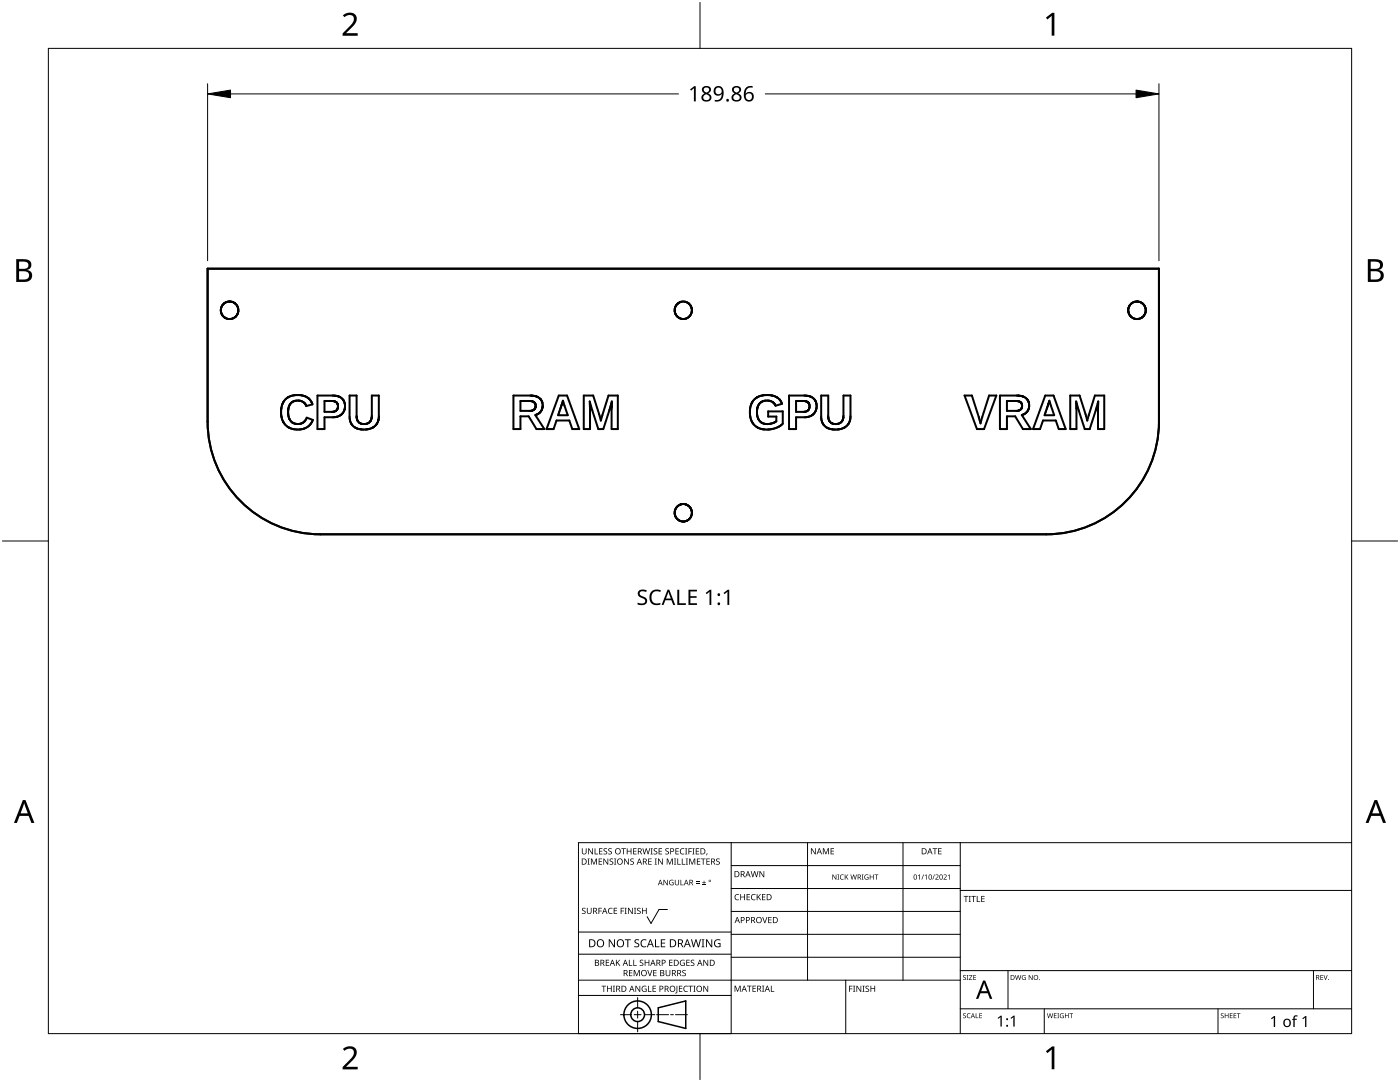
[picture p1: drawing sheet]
<svg xmlns="http://www.w3.org/2000/svg" width="279mm" height="216mm" viewBox="0 0 279 216" stroke-linecap="round" stroke-linejoin="round" font-family="sans-serif">
<g fill="none" stroke="#000" stroke-width=".4">
<path d="M41.4 53.6h189.9v30.5a22.5 22.5 0 0 1-22.5 22.5h-144.9a22.5 22.5 0 0 1-22.5-22.5zM44.1 61.4l.1 1.1M44.1 61.4h.1M44.2 62.5v.1M44.2 62.6l.7 .8M44.9 63.4h.1M44.9 63.4l1.1 .3M45.2 60.3l-.7 .4-.4 .7M45.2 60.3h.1M45.3 60.2l-.1 .1M45.8 60.2h-.5M45.8 60.2l.6 .1"/>
<path d="M45.8 60.2h.1M46 63.6v.1M46 63.6h.1M46.1 63.6h-.1M46.4 60.3h.1M46.4 60.3l.9 .7M46.5 63.5l-.4 .1M46.6 63.5h-.1M47.3 61h.1M47.3 61l.1 .1M47.4 61.1l.1 .3M47.5 61.4v.1"/>
<path d="M47.5 61.5l.1 .5M47.6 62l-.4 .9-.6 .6M47.6 62h.1M61.5 79.5l-.6-.4-.9-.2-1-.1-.9 .2-.7 .3-.6 .5-.6 1.3-.1 1.3 .2 1.1 .3 .9 .7 .7 1.4 .5h1.7l1.3-.6 .7-1.2-1.2-.5-.3 .6-.5 .5M61.5 79.5h.1M61.6 79.5l.8 1.2-1.3 .3-.1-.2M63.4 78.9l4 .2 .9 .5 .5 .9-.1 1.4-.7 .9-1.1 .4-2.1 .1v2.3h-1.4zM67.7 79.2h.1M111.5 78.9h1.7l2.4 6.7h-1.4l-.6-1.7h-2.5l-.6 1.7h-1.4zM112.3 80l1 2.9h-1.9zM116.5 78.9h1.9l1.5 5 1.5-5h1.9v6.7h-1.2v-5.5l-1.7 5.5h-1l-1.7-5.5v5.5h-1.2zM134.6 62h.1"/>
<path d="M134.7 62l.1 .6M134.7 61.5l-.1 .5M134.7 61.4v.1M134.8 62.6v.1M134.8 62.7l.8 .8M135.6 63.5h.1M135.6 63.5l.6 .2M135.7 60.3l-.6 .4-.4 .7M135.8 60.3h-.1M135.8 60.3h.1M136.2 63.7h.1M136.8 60.2h.1"/>
<path d="M136.8 60.2l-1 .1M136.8 60.2l.1 .1M136.9 60.3h.1M136.9 60.3l.5 .2M137.1 63.5l-.8 .2M137.2 63.4l-.1 .1M137.4 60.5h.1M137.4 60.5v.1M137.4 60.6h.1M137.5 60.6h.1M137.5 60.6l.3 .3M137.8 60.9v.1"/>
<path d="M137.8 61l.1 .1M137.9 61.1l.2 .8-.2 .7M137.9 62.7l-.7 .7M137.9 62.6v.1M155 79.3l-1.1-.4h-1.4l-1.1 .2-.9 .6-.5 .9-.3 1.1v1.4l.4 1.1M155 79.3h.1M155 79.3l.7 .5 .4 .8-1.3 .4-.4-.6M161.8 79.2h.1M161.8 79.2l-1.1-.3h-3.2v6.7h1.4v-2.3l2.4-.1M161.9 79.2l.8 .7M162.7 79.9h.1M162.7 79.9l.2 .8v.8l-.3 .8-.5 .5"/>
<path d="M192.5 78.9h1.5l1.7 5.6 1.7-5.6h1.4l-2.4 6.7h-1.4zM208.6 78.9h1.7l2.4 6.7h-1.4l-.6-1.7h-2.5l-.6 1.7h-1.4zM209.4 80l1 2.9h-1.9zM213.6 78.9h1.9l1.5 5 1.5-5h1.9v6.7h-1.3l.1-5.5-1.7 5.5h-1l-1.7-5.5v5.5h-1.2zM225.2 62h.1M225.2 62l.1 .7M225.2 61.5v.5M225.2 61.4v.1M225.3 62.7h.1M225.4 61.1l-.2 .3M225.4 62.7l.2 .4M225.4 61v.1"/>
<path d="M225.6 63.1h.1M225.7 63.1l1 .5M225.8 60.6l-.4 .4M225.8 60.5v.1M226.3 60.3l-.5 .2M226.4 60.2l-.1 .1M226.4 60.2h.1M226.5 60.2h-.1M226.7 63.6h.1M227 60.2h-.5M227 60.2h.1M227 60.2l.5 .1"/>
<path d="M227.5 60.3h.1M227.6 60.3l.3 .2M227.8 63.4l-1.1 .2M227.8 63.4h.1M227.9 63.4h-.1M227.9 60.5h.1M228 60.5l.3 .4M228.3 63l-.4 .4M228.3 63h.1M228.3 60.9h.1M228.4 60.9l.2 .8v.8M228.5 62.5l-.2 .5"/>
<path d="M228.6 62.5h-.1M57.6 81.3l-.1 1.2 .2 1M57.7 83.5h.1M57.7 83.5l.7 .8M57.8 80.9l-.2 .4M57.9 80.6l-.1 .3M57.9 80.6h.1M57.9 80.6l.7-.5 1-.2 .8 .3 .6 .6M58.4 84.3v.1M58.4 84.4h.1M58.5 84.4h.1M60.4 84.4l-.9 .2-1-.2"/>
<path d="M60.4 84.4h.1M61 80.8h.1M66.5 82.2h.1M66.7 80.1l-1.9-.1v2.2h1.7M66.7 80.1h.1M66.7 80.1l.3 .1M66.9 82l-.4 .2M67 82h-.1M67 80.2h.1M67.1 80.2l.1 .1M67.2 80.3h.1M67.2 80.3v.1"/>
<path d="M67.2 80.4h.1M67.3 80.4h.1M67.3 80.4v.2M67.3 81.7l-.3 .3M67.3 81.7h.1M67.3 80.6h.1M67.4 80.6v.1M67.4 80.7h.1M67.4 80.7l-.1 1M71 85.4h.1M71.3 83.9l-.1-.8v-4.2h-1.4v4.9l.4 .9 .8 .7M71.3 83.9h.1"/>
<path d="M71.4 83.9l.4 .5M71.8 84.4h.1M71.8 84.4l.1 .1M71.9 84.5h.1M73.5 84.4l-.8 .2-.8-.1M73.5 84.4h.1M74 83.9l-.5 .5M74 83.9l.2-.8v-4.2h1.4v4.4l-.4 1.3-.8 .7-.9 .3-1.4 .1-1-.3M74 83.9h.1M106.2 81.9h.1M106.5 81.8l-.3 .1M106.5 81.8h.1"/>
<path d="M106.6 81.7l-.1 .1M106.6 81.7h.1M106.7 80.3l-.8-.3h-2v2l2.3-.1M106.7 80.3h.1M106.7 80.3v.1M106.7 80.4h.1M106.7 80.4l.1 .2M106.8 80.6h.1M106.8 80.6l.1 .7M106.9 81.3l-.3 .4M106.9 81.3h.1M107.7 82.3h.1"/>
<path d="M108.2 80.2v.1M108.2 80.2l-.5-.7-.9-.5-4.3-.1v6.7h1.4v-2.5h1.6l1.6 2.5h1.5l-1.8-2.8 .9-.5M108.2 80.3l.1 .9M108.3 81.2l-.6 1.1M108.3 81.2h.1M112.2 80.6h.1M122.1 81.2h.1M150.1 84.2v.1M150.1 84.3l.9 .9 1.1 .4M151.9 80.2l-.6 .9-.2 1.3 .2 1.2 .7 .7M151.9 80.2l.6-.2 .7-.1 .7 .2 .5 .3M151.9 80.2h.1"/>
<path d="M152 84.3v.1M152 84.4h.1M152.1 84.4h.1M152.1 84.4l.6 .2h.8l.9-.2 .5-.4v-.9h-1.6v-1h2.9v2.4l-.1 .2-.8 .5-1 .4-1 .1-1.1-.1M152.1 85.6h.1M154.4 80.4h.1M160.6 82.2h.1M160.8 80.1h.1M160.8 80.1l-1.9-.1v2.2h1.7M160.9 80.1l.3 .1M161 82l-.4 .2M161.1 82h-.1"/>
<path d="M161.2 80.2h.1M161.2 80.2v.1M161.2 80.3h.1M161.3 80.3h.1M161.3 80.3v.1M161.3 83.2h.1M161.4 80.4h.1M161.4 80.4l.1 .2M161.4 81.7l-.3 .3M161.4 81.7h.1M161.5 80.6h.1M161.5 80.6v.1"/>
<path d="M161.5 80.7h.1M161.5 80.7l-.1 1M162.1 82.8l-.8 .4M162.1 82.8h.1M165.2 85.4h.1M165.8 84.4h.1M165.8 84.4l-.3-.5-.2-.6v-4.4h-1.4v4.9l.5 .9 .8 .7M165.9 84.4h.1M166 84.4l1.2 .2M167.2 84.6h.1M167.6 84.4l-.4 .2M167.6 84.4h.1"/>
<path d="M168.1 84l-.5 .4M168.1 84l.2-.9v-4.2h1.4v4.8l-.4 .9-.7 .7M168.1 84h.1M168.5 85.3l-.7 .3-.9 .1-1.7-.3M168.6 85.3h-.1M203.3 81.9h.1M203.6 80.2l-.7-.2h-1.9v2l2.3-.1M203.6 80.2h.1M203.6 80.2l.1 .1M203.7 81.7l-.4 .2M203.7 81.7h.1M203.7 80.3h.1"/>
<path d="M203.8 81.6l-.1 .1M203.8 80.3v.1M203.8 80.4h.1M203.8 81.6h.1M203.8 80.4l.1 .2M203.9 80.6h.1M203.9 80.6v.7M203.9 81.3l-.1 .3M203.9 81.3h.1M204.8 82.3h.1M205.3 80.2v.1M205.3 80.2l-.5-.7-.9-.5-4.3-.1v6.7h1.4v-2.5h1.6l1.6 2.5h1.5l-1.8-2.8 .9-.5"/>
<path d="M205.3 80.3l.1 .9M205.4 81.2l-.6 1.1M205.4 81.2h.1M209.2 80.6h.1M219.1 81.2h.1M134.7 101.9l.1 1.2M134.7 101.9h.1M134.8 103.1h.1M134.8 103.1l.8 .8M134.8 101.5l-.1 .4M134.9 101.5h-.1M135.2 101l-.3 .5"/>
<path d="M135.3 101h-.1M135.6 103.9h.1M135.6 103.9l.6 .2M135.7 100.7l-.4 .3M135.8 100.7h-.1M135.8 100.7h.1M136.2 104.1h.1M136.8 100.6h.1M136.8 100.6l-1 .1M136.8 100.6l.1 .1M136.9 100.7h.1M136.9 100.7l.5 .2"/>
<path d="M137.1 103.9l-.8 .2M137.2 103.9h-.1M137.4 100.9v.1M137.4 101h.1M137.5 101l.3 .4M137.8 101.4h.1M137.8 101.4l.1 .1M137.9 101.5h.1M137.9 101.5l.2 .8-.2 .8M137.9 103.1l-.7 .8M137.9 103.1h.1"/>
</g>
<path d="M9.7 9.7h260v196.5h-260z" fill="none" stroke="#000" stroke-width=".2"/>
<path d="M139.7 .5v9.2M.5 108h9.2M269.7 108h9.2M139.7 206.2v9.2" fill="none" stroke="#000" stroke-width=".2"/>
<g fill="#000">
<path d="M68.4 3.1a1.64 1.64 0 0 1 2.8 .4 2.52 2.52 0 0 1-1.2 2.2l-.9 .9h2.3v.5h-3v-.4l1.2-1.2a1.95 1.95 0 0 0 .9-2.2 1.23 1.23 0 0 0-1.8 .1zM208.7 3.5l1.3-.9h.4v4.5h-.5v-4l-.9 .8zM68.4 209.3a1.64 1.64 0 0 1 2.8 .4 2.52 2.52 0 0 1-1.2 2.2l-.9 1h2.3v.5h-3v-.5l1.2-1.2a1.95 1.95 0 0 0 .9-2.1 1.23 1.23 0 0 0-1.8 .1zM208.7 209.8l1.3-1h.4v4.6h-.5v-4l-.9 .7z"/>
<path d="M3.2 51.7h1.3a1.28 1.28 0 0 1 1.7 1.3 1.04 1.04 0 0 1-.8 .9 1.23 1.23 0 0 1 1 1.5 1.23 1.23 0 0 1-1.6 .9h-1.6zM3.8 54.1v1.7h.9a.86 .86 0 0 0 1.1-.9 .86 .86 0 0 0-1.1-.8zM3.8 52.2v1.4h.8a.78 .78 0 0 0 1.1-.7 .78 .78 0 0 0-1.1-.7z"/>
<path d="M273 51.7h1.3a1.28 1.28 0 0 1 1.7 1.3 1.04 1.04 0 0 1-.9 .9 1.23 1.23 0 0 1 1 1.5 1.23 1.23 0 0 1-1.5 .9h-1.6zM273.6 54.1v1.7h.9a.86 .86 0 0 0 1.1-.9 .86 .86 0 0 0-1.2-.8zM273.6 52.2v1.4h.8a.78 .78 0 0 0 1-.7 .78 .78 0 0 0-1.1-.7z"/>
<path d="M4.6 159.6h.5l1.8 4.6h-.6l-.6-1.4h-1.8l-.5 1.4h-.6zM4.8 160.2l-.7 2.1h1.4z"/>
<path d="M274.3 159.6h.5l1.8 4.6h-.6l-.5-1.4h-1.8l-.6 1.4h-.6zM274.6 160.2l-.7 2.1h1.4z"/>
</g>
<g fill="none" stroke="#000" stroke-width=".2">
<path d="M145.9 168.1v38.1h-30.5v-38.1h154.3M145.9 172.7h45.7M145.9 177.3h45.7M161.2 168.1v27.5M180.2 168.1v27.5M191.6 168.1v38.1M191.6 177.7h78.1M115.4 198.6h30.5M115.4 195.6h76.2M115.4 190.4h30.5M115.4 186h30.5M127.3 199v2.1"/>
<path d="M133.2 181.5h-1.7l-1.6 2.8-.7-1.4M145.9 181.9h45.7M145.9 186.4h45.7M145.9 191h45.7M168.8 195.6v10.6M191.6 193.7h78.1M201.2 193.7v7.6M262.1 193.7v7.6M123.8 202.5h2.1M126.6 202.5h1.3M127.3 201.8v1.4M127.3 203.8v2.1"/>
<path d="M128.6 202.5h2.1M131 202.5h2.4M133.8 202.5h.6M134.8 202.5h2.4M191.6 201.3h78.1M208.4 201.3v4.9M243.1 201.3v4.9"/>
</g>
<g fill="#000">
<path d="M116.1 169.3h.2v.8a.32 .32 0 0 0 .3 .3 .32 .32 0 0 0 .3-.3v-.8h.2v.8a.47 .47 0 0 1-.5 .4 .47 .47 0 0 1-.5-.5zM117.3 171.3h.4l-.1 .1v1l.1 .1h-.4l.1-.1v-1zM117.4 169.3h.2l.6 1v-1h.1v1.2h-.1l-.7-1v1h-.1zM117.9 171.3h.3l.3 1 .4-1h.2v1.2h-.1v-1l-.4 1h-.1l-.4-1v1h-.2zM118.7 169.3h.1v1h.6v.2h-.7zM119.5 171.3h.7v.1h-.6v.4h.5v.2h-.5v.4h.6v.1h-.7zM119.6 169.3h.6v.1h-.5v.4h.5v.1h-.5v.4h.5v.2h-.6zM120.5 169.4l.4-.1h.3l-.1 .1a.25 .25 0 0 0-.4-.1 .25 .25 0 0 0 0 .4 .4 .4 0 0 1 .5 .3 .4 .4 0 0 1-.3 .5 .4 .4 0 0 1-.5-.2h.2a.27 .27 0 0 0 .4-.1 .27 .27 0 0 0-.3-.3l-.2-.2zM120.4 171.3h.2l.6 1v-1h.2v1.2h-.2l-.6-1v1h-.2zM121.4 169.4l.5-.1h.2v.1a.25 .25 0 0 0-.4-.1 .25 .25 0 0 0 0 .4 .4 .4 0 0 1 .4 .3 .4 .4 0 0 1-.2 .5 .4 .4 0 0 1-.5-.2h.1a.27 .27 0 0 0 .5-.1 .27 .27 0 0 0-.4-.3l-.2-.2zM121.7 171.4l.4-.1 .3 .1-.1 .1a.25 .25 0 0 0-.4-.1 .25 .25 0 0 0 0 .4 .4 .4 0 0 1 .5 .3 .4 .4 0 0 1-.3 .5 .4 .4 0 0 1-.5-.3l.2 .1a.27 .27 0 0 0 .4-.2 .27 .27 0 0 0-.3-.3l-.2-.2zM122.5 171.3h.5l-.2 .1v1l.2 .1h-.5l.2-.1v-1z"/>
<path d="M124 169.3h.9v.1h-.4v1.1h-.1v-1.1h-.4zM124.6 171.3h.1l.7 1v-1h.1v1.2h-.2l-.6-1v1h-.1zM125.1 169.3h.1v.5h.7v-.5h.1v1.2h-.1v-.6h-.7v.6h-.1zM125.8 171.4l.5-.1 .2 .1v.1a.25 .25 0 0 0-.4-.1 .25 .25 0 0 0 0 .4 .4 .4 0 0 1 .4 .3 .4 .4 0 0 1-.2 .5 .4 .4 0 0 1-.5-.3l.1 .1a.27 .27 0 0 0 .5-.2 .27 .27 0 0 0-.4-.3l-.2-.2zM126.4 169.3h.6v.1h-.5v.4h.5v.1h-.5v.4h.5v.2h-.6zM128.2 169.3h.2l.2 1 .3-1h.2l.2 1 .3-1h.1l-.3 1.2h-.1l-.3-1.1-.3 1.1h-.2zM129.4 171.3h.6v.1h-.5v.4h.5v.2h-.5v.4h.5v.1h-.6zM129.8 169.3h.5l-.2 .1v1l.2 .1h-.5l.2-.1v-1zM130.7 171.3h.4l-.1 .1v1l.1 .1h-.4l.1-.1v-1zM130.5 169.4l.4-.1h.3l-.1 .1a.25 .25 0 0 0-.4-.1 .25 .25 0 0 0 0 .4 .4 .4 0 0 1 .5 .3 .4 .4 0 0 1-.3 .5 .4 .4 0 0 1-.5-.2h.2a.27 .27 0 0 0 .4-.1 .27 .27 0 0 0-.3-.3l-.2-.2zM131.4 169.3h.7v.1h-.5v.4h.5v.1h-.5v.4h.5v.2h-.7zM131.3 171.3h.2l.7 1-.1-1h.2v1.2h-.2l-.6-1v1h-.2z"/>
<path d="M132.4 175.6h.2l.6 .9v-.9h.1v1h-.2l-.6-.9v.9h-.1zM132.8 169.4l.4-.1h.3l-.1 .1a.25 .25 0 0 0-.3-.1 .25 .25 0 0 0 0 .4 .4 .4 0 0 1 .4 .3 .4 .4 0 0 1-.3 .5 .4 .4 0 0 1-.4-.2h.1a.27 .27 0 0 0 .5-.1 .27 .27 0 0 0-.4-.3l-.2-.2zM133.1 171.3h.2l.4 1 .4-1h.2v1.2h-.2v-1l-.4 1h-.1l-.4-1v1h-.1zM133.7 175.7l.5-.2 .2 .1v.1a.45 .45 0 0 0-.7 .4 .45 .45 0 0 0 .6 .4v-.3h-.2v-.1h.3v.5a.6 .6 0 0 1-.8-.1 .6 .6 0 0 1 .1-.8zM134.5 171.3h.4l-.1 .1v1l.1 .1h-.4l.2-.1v-1zM135.2 171.3h.1v1.1h.6v.1h-.7zM134.8 169.3h.7v.1h-.6v.4h.5v.1h-.5v.4h.6v.2h-.7zM134.7 175.6h.1v.7a.28 .28 0 0 0 .3 .2 .28 .28 0 0 0 .3-.2v-.7h.1v.7a.42 .42 0 0 1-.4 .4 .42 .42 0 0 1-.4-.4zM135.8 175.6h.1v.9h.5v.1h-.6zM136.1 171.3h.1v1.1h.6v.1h-.7zM135.8 169.4l.5-.2 .3 .1-.1 .1a.49 .49 0 0 0-.7 .5 .49 .49 0 0 0 .8 .4 .52 .52 0 0 1-.7 .1 .52 .52 0 0 1-.2-.6zM136.7 169.3h.5l-.2 .1v1l.2 .1h-.5l.2-.1v-1z"/>
<path d="M136.9 171.3h.4l-.1 .1v1l.1 .1h-.4l.1-.1v-1zM137.4 169.3h.7v.1h-.6v.4h.5v.2h-.5v.5h-.1zM137.5 171.3h.3l.3 1 .4-1h.3v1.2h-.2v-1l-.4 1h-.1l-.4-1v1h-.2zM138.2 169.3h.4l-.1 .1v1l.1 .1h-.4l.1-.1v-1zM138.9 176.2h.7v.1h-.7zM138.9 175.9h.7v.1h-.7zM138.9 169.3h.6v.1h-.5v.4h.5v.1h-.5v.4h.5v.2h-.6zM139.1 171.3h.7v.1h-.6v.4h.5v.2h-.5v.4h.6v.1h-.7zM140.1 176.5h.8v.1h-.8zM139.9 171.3h.9v.1h-.4v1.1h-.1v-1.1h-.4zM140.4 175.7h.2v.3h.3v.2h-.3v.3h-.2v-.3h-.3v-.2h.3zM141 170.3h.2l-.3 .4z"/>
<path d="M141 171.3h.7v.1h-.6v.4h.5v.2h-.5v.4h.6v.1h-.7zM143 171.4l.4-.1 .2 .1v.1a.25 .25 0 0 0-.4-.1 .25 .25 0 0 0 0 .4 .4 .4 0 0 1 .5 .3 .4 .4 0 0 1-.3 .5 .4 .4 0 0 1-.5-.3l.2 .1a.27 .27 0 0 0 .4-.2 .27 .27 0 0 0-.3-.3l-.3-.2zM146.8 178.6l.4-.2 .3 .1v.1a.49 .49 0 0 0-.7 .4 .49 .49 0 0 0 .7 .5 .52 .52 0 0 1-.7 0 .52 .52 0 0 1-.2-.6zM147.7 178.4h.2v.5h.6v-.5h.2v1.2h-.2v-.5h-.6v.5h-.2zM149 178.4h.7v.1h-.5v.4h.4v.2h-.4v.4h.5v.1h-.7zM150 178.6l.5-.2 .3 .1-.1 .1a.49 .49 0 0 0-.7 .4 .49 .49 0 0 0 .8 .5 .52 .52 0 0 1-.7 0 .52 .52 0 0 1-.2-.6zM149.8 173.8h.2l.2 1.1 .3-1.1h.2l.3 1.1 .2-1.1h.2l-.3 1.2h-.2l-.3-1-.3 1h-.1zM151 178.4h.2v.6l.5-.6h.2l-.5 .5 .5 .7h-.2l-.4-.6-.1 .6h-.2zM151.6 173.8h.1l.7 1v-1h.1v1.2h-.2l-.6-1v1h-.1zM152.1 178.4h.7v.1h-.6v.4h.5v.2h-.5v.4h.6v.1h-.7zM161.8 169.3h.2l.7 1v-1h.1v1.2h-.2l-.6-1v1h-.2zM164.2 169.3h.2l.4 .9 .4-.9h.2v1.2h-.1v-1.1l-.4 1.1h-.1l-.4-1.1v1.1h-.2z"/>
<path d="M165.8 169.3h.6v.1h-.5v.4h.5v.1h-.5v.4h.5v.2h-.6zM166.1 174.5h.2l.5 .8v-.8h.1v1h-.1l-.6-.8v.8h-.1zM167.1 174.5h.4l-.1 .1v.8l.1 .1h-.4l.1-.1v-.8zM167.8 174.6l.4-.1h.2l-.1 .2a.41 .41 0 0 0-.5 .3 .41 .41 0 0 0 .6 .4 .48 .48 0 0 1-.7-.1 .48 .48 0 0 1 .1-.7zM168.6 174.5h.1v.5l.6-.5-.4 .4 .4 .6h-.1l-.4-.5-.1 .5h-.1zM169.7 174.5h.2l.2 .9 .2-.9h.1l.3 .9 .2-.9h.1l-.3 1h-.1l-.2-.9-.3 .9h-.1zM172 174.5h.3l-.1 .1v.8l.1 .1h-.3l.1-.1v-.8zM172.6 174.6l.5-.1h.2v.2a.42 .42 0 0 0-.7 .3 .42 .42 0 0 0 .6 .4v-.3h-.2v-.1h.3v.5a.56 .56 0 0 1-.7-.1 .56 .56 0 0 1 0-.8zM173.6 174.5h.1v.4h.5v-.4h.2v1h-.2v-.5h-.5v.5h-.1zM174.5 174.5h.8v.1h-.3v.9h-.2v-.9h-.3zM183.2 174.7l.4-.2v1h-.1v-.9l-.2 .2zM184.3 174.5h.1l-.4 1h-.1z"/>
<path d="M184.5 174.7l.4-.2v1h-.1v-.9l-.2 .2zM186.4 174.5h.2l-.4 1h-.1zM186.1 169.3h.9v.1h-.3v1.1h-.2v-1.1h-.4zM186.7 174.6a.37 .37 0 0 1 .6 0 .37 .37 0 0 1-.3 .6l-.2 .2h.5v.1h-.6l.2-.4a.27 .27 0 0 0 .3-.3 .27 .27 0 0 0-.4-.2zM187.2 169.3h.7v.1h-.5v.4h.5v.1h-.5v.4h.5v.2h-.7zM188.3 174.6a.37 .37 0 0 1 .6 0 .37 .37 0 0 1-.2 .6l-.3 .2h.6v.1h-.7l.3-.4a.27 .27 0 0 0 .2-.3 .27 .27 0 0 0-.3-.2zM189.2 174.7l.3-.2v1h-.1v-.9l-.2 .2zM192.3 178.8h.9v.1h-.3v1.1h-.2v-1.1h-.4zM193.3 178.8h.5l-.2 .1v1l.2 .1h-.5l.2-.1v-1zM193.8 178.8h1v.1h-.4v1.1h-.2v-1.1h-.4zM194.9 178.8h.2v1.1h.5v.1h-.7zM195.8 178.8h.7v.1h-.5v.4h.5v.1h-.5v.5h.5v.1h-.7z"/>
<path d="M116.2 181.3l.4-.2 .3 .1-.1 .1a.25 .25 0 0 0-.4-.1 .25 .25 0 0 0 0 .4 .4 .4 0 0 1 .5 .3 .4 .4 0 0 1-.3 .5 .4 .4 0 0 1-.5-.2h.2a.27 .27 0 0 0 .4-.1 .27 .27 0 0 0-.3-.3l-.2-.2zM117.1 181.1h.2v.8a.32 .32 0 0 0 .3 .3 .32 .32 0 0 0 .3-.3v-.8h.2v.8a.47 .47 0 0 1-.5 .5 .47 .47 0 0 1-.5-.5zM119.4 181.1h.7v.2h-.5v.4h.5v.1h-.5v.6h-.2zM120 196.7h1v.1h-.4v1.1h-.2v-1.1h-.4zM120.9 191.5h.7v.1h-.6v.4h.5v.2h-.5v.4h.6v.1h-.7zM121.5 181.3l.4-.2 .4 .1-.1 .1a.49 .49 0 0 0-.7 .5 .49 .49 0 0 0 .7 .4 .52 .52 0 0 1-.6 .1 .52 .52 0 0 1-.3-.6zM121.1 196.7h.2v.5h.6v-.5h.2v1.2h-.2v-.6h-.6v.6h-.2zM121.5 187.4h.2l.9 1.3v-1.3h.1v1.6h-.2l-.8-1.3v1.3h-.2zM122.3 196.7h.4l-.1 .1v1l.1 .1h-.4l.2-.1v-1zM122.5 181.1h.7v.2h-.6v.4h.5v.1h-.5v.4h.6v.2h-.7zM122.9 191.5h.2v.6l.5-.6h.2l-.5 .5 .5 .7h-.2l-.4-.6-.1 .6h-.2zM123.9 181.1h.6v.2h-.5v.4h.5v.1h-.5v.6h-.1z"/>
<path d="M124.7 181.1h.4l-.2 .2v.9l.2 .2h-.4l.1-.2v-.9zM124.7 187.4h1.2v.2h-.5v1.4h-.2v-1.4h-.5zM125.5 191.5h.2v1.1h.5v.1h-.7zM125.5 193.6h.7v.1h-.5v.4h.5v.1h-.5v.4h.5v.2h-.7zM125.3 181.1h.2l.7 1.1-.1-1.1h.2v1.3h-.2l-.6-1v1h-.2zM126.4 191.5h.1v1.1h.6v.1h-.7zM126.5 181.1h.5l-.2 .2v.9l.2 .2h-.5l.2-.2v-.9zM126.5 193.6h.2l.4 1 .4-1h.2v1.2h-.2v-1.1l-.4 1.1h-.1l-.4-1.1v1.1h-.1zM126.7 187.6l.3-.2 .6 .1-.2 .1a.33 .33 0 0 0-.6 .2 .33 .33 0 0 0 .4 .4 .47 .47 0 0 1 .4 .6 .47 .47 0 0 1-.7 .2h-.3v-.2h.2a.35 .35 0 0 0 .6-.2 .35 .35 0 0 0-.5-.4l-.3-.2zM126.8 196.7h.2l.6 1v-1h.2v1.2h-.2l-.7-1 .1 1h-.2zM127.2 181.3l.4-.2 .3 .1-.1 .1a.25 .25 0 0 0-.4-.1 .25 .25 0 0 0 0 .4 .4 .4 0 0 1 .5 .3 .4 .4 0 0 1-.3 .5 .4 .4 0 0 1-.5-.2h.2a.27 .27 0 0 0 .4-.1 .27 .27 0 0 0-.3-.3l-.2-.2zM127.7 191.6l.4-.1 .3 .1-.1 .1a.25 .25 0 0 0-.3-.1 .25 .25 0 0 0 0 .4 .4 .4 0 0 1 .4 .3 .4 .4 0 0 1-.3 .5 .4 .4 0 0 1-.4-.3l.1 .1a.27 .27 0 0 0 .5-.2 .27 .27 0 0 0-.4-.3l-.2-.2z"/>
<path d="M128 187.6l.6-.2 .4 .1-.1 .2a.63 .63 0 0 0-.9 .5 .63 .63 0 0 0 1 .6v.2a.83 .83 0 0 1-1.1-.3 .83 .83 0 0 1 .1-1.1zM128.2 196.8l.6-.1 .2 .1v.1a.5 .5 0 0 0-.8 .4 .5 .5 0 0 0 .7 .5v-.4h-.3v-.1h.4v.6a.66 .66 0 0 1-.8-.2 .66 .66 0 0 1 0-.9zM128.1 181.1h.2v.6h.6v-.6h.2v1.3h-.2v-.6h-.6v.6h-.2zM129.2 193.6h.1l.4 1 .3-1h.2l-.4 1.2h-.2zM129.3 196.7h.2v1.1h.5v.1h-.7zM128.7 191.5h.1v.5h.6v-.5h.2v1.2h-.2v-.5h-.6v.5h-.1zM130.7 187.4h.2v1.4h.7v.2h-.9zM130.2 196.7h.7v.1h-.5v.4h.5v.1h-.5v.5h.5v.1h-.7zM130.4 193.6h.6v.1h-.5v.4h.5v.1h-.5v.4h.5v.2h-.6zM131.9 187.4h.9v.2h-.7v.5h.6v.2h-.6v.5h.7v.2h-.9zM132.8 193.6h.2v.7a.32 .32 0 0 0 .3 .4 .32 .32 0 0 0 .3-.4v-.7h.2v.7a.47 .47 0 0 1-.5 .5 .47 .47 0 0 1-.5-.5zM133.5 191.5h.7v.1h-.5v.4h.5v.2h-.5v.4h.5v.1h-.7z"/>
<path d="M135 196.7h.2v1.3l-.1 .2h-.3l-.1-.1 .3-.2zM135.5 196.7h.7v.1h-.5v.4h.4v.1h-.4v.5h.5v.1h-.7zM135.8 191.7l.5-.2 .4 .1-.1 .1a.5 .5 0 0 0-.8 .4 .5 .5 0 0 0 .7 .5v-.4h-.2v-.1h.4v.6a.66 .66 0 0 1-.9-.1 .66 .66 0 0 1 0-.9zM136.2 193.7l.4-.2 .3 .1-.1 .1a.25 .25 0 0 0-.4-.1 .25 .25 0 0 0 0 .4 .4 .4 0 0 1 .5 .3 .4 .4 0 0 1-.3 .5 .4 .4 0 0 1-.5-.2h.2a.27 .27 0 0 0 .5-.1 .27 .27 0 0 0-.4-.3l-.2-.2zM136.5 196.8l.5-.1 .3 .1-.1 .1a.49 .49 0 0 0-.7 .4 .49 .49 0 0 0 .8 .4 .52 .52 0 0 1-.7 .1 .52 .52 0 0 1-.2-.6zM137 191.5h.6v.1h-.5v.4h.5v.2h-.5v.4h.5v.1h-.6zM137.4 196.7h.9v.1h-.4v1.1h-.1v-1.1h-.4zM137.9 191.6l.4-.1 .3 .1-.1 .1a.25 .25 0 0 0-.4-.1 .25 .25 0 0 0 0 .4 .4 .4 0 0 1 .5 .3 .4 .4 0 0 1-.3 .5 .4 .4 0 0 1-.5-.3l.2 .1a.27 .27 0 0 0 .4-.2 .27 .27 0 0 0-.3-.3l-.2-.2zM138.4 196.7h.4l-.1 .1v1l.1 .1h-.4l.1-.1v-1zM137.9 187.4h.2l.3 1.4 .4-1.4h.2l.4 1.4 .3-1.4h.2l-.4 1.6h-.2l-.4-1.3-.4 1.3h-.2zM140 187.4h.6l-.2 .2v1.3l.2 .1h-.6l.2-.1v-1.3zM140.4 196.7h.1l.7 1v-1h.1v1.2h-.1l-.7-1v1h-.1z"/>
<path d="M140.4 191.5h.2l.6 1v-1h.1v1.2h-.1l-.7-1v1h-.1zM140.9 187.4h.2l.9 1.3v-1.3h.1v1.6h-.2l-.8-1.3v1.3h-.2zM142.7 187.6l.7-.2 .4 .1-.1 .2a.65 .65 0 0 0-1 .5 .65 .65 0 0 0 .9 .6v-.4h-.3v-.2h.5v.7a.86 .86 0 0 1-1.1-.1 .86 .86 0 0 1 0-1.2zM146.6 196.7h.2l.4 1 .4-1h.2v1.2h-.1v-1.1l-.4 1.1h-.2l-.4-1.1v1.1h-.1zM149.1 196.7h.9v.1h-.4v1.1h-.1v-1.1h-.4zM150.2 196.7h.7v.1h-.6v.4h.5v.1h-.5v.5h.6v.1h-.7zM152.1 183h.2l.3 1 .4-1h.1l-.4 1.2h-.1zM152.1 196.7h.4l-.1 .1v1l.1 .1h-.4l.1-.1v-1zM153.8 196.7h.2v1.1h.5v.1h-.7zM153.3 183h.7v.1h-.5v.4h.5v.1h-.5v.5h.5v.1h-.7zM169.5 196.7h.6v.1h-.5v.5h.5v.1h-.5v.5h-.1zM170.2 196.7h.5l-.2 .1v1l.2 .1h-.5l.2-.1v-1z"/>
<path d="M170.9 196.7h.2l.6 1v-1h.2v1.2h-.2l-.6-1v1h-.2zM172.1 196.7h.5l-.2 .1v1l.2 .1h-.5l.2-.1v-1zM172.8 196.8l.4-.1h.2v.2a.25 .25 0 0 0-.4-.1 .25 .25 0 0 0 0 .4 .4 .4 0 0 1 .5 .3 .4 .4 0 0 1-.3 .4 .4 .4 0 0 1-.5-.2l.2 .1a.27 .27 0 0 0 .4-.2 .27 .27 0 0 0-.3-.3l-.3-.2zM173.7 196.7h.2v.5h.6v-.5h.2v1.2h-.2v-.6h-.6v.6h-.2zM192.2 194.7l.4-.1h.2l-.1 .1a.24 .24 0 0 0-.3 0 .24 .24 0 0 0-.1 .3 .24 .24 0 0 0 .4 .1 .31 .31 0 0 1 0 .4 .31 .31 0 0 1-.5-.1 .24 .24 0 0 0 .3 .1 .24 .24 0 0 0 .1-.3l-.4-.3zM192.9 194.6h.4l-.1 .1v.7l.1 .1h-.4l.1-.1v-.7zM193.4 194.6h.6l-.5 .8h.6v.1h-.7l.5-.8h-.5zM194.2 194.6h.6v.1h-.4v.3h.4v.1h-.4v.3h.4v.1h-.6zM202.6 194.6h.1l.2 .8 .2-.8h.2l.2 .8 .2-.8h.1l-.2 .9h-.2l-.2-.8-.2 .8h-.2zM204 194.7l.4-.1h.3l-.1 .1a.4 .4 0 0 0-.6 .4 .4 .4 0 0 0 .6 .3v-.3l-.2-.1h.3v.5a.53 .53 0 0 1-.7-.1 .53 .53 0 0 1 0-.7zM205.3 194.6h.1l.6 .8v-.8h.1v.9h-.2l-.5-.8v.8h-.1zM263.5 194.6h.6v.1h-.5v.3h.4v.1h-.4v.3h.5v.1h-.6z"/>
<path d="M264.1 194.6h.2l.2 .8 .3-.8h.2l-.4 .9h-.1zM192.2 202.3l.4-.1h.2l-.1 .1a.24 .24 0 0 0-.3 0 .24 .24 0 0 0-.1 .3 .24 .24 0 0 0 .4 .1 .31 .31 0 0 1 0 .5 .31 .31 0 0 1-.5-.2 .24 .24 0 0 0 .3 .1 .24 .24 0 0 0 .1-.3l-.4-.2zM193.1 202.3l.3-.1h.3l-.1 .1a.39 .39 0 0 0-.5 .4 .39 .39 0 0 0 .5 .3 .46 .46 0 0 1-.6 0 .46 .46 0 0 1 .1-.7zM194.7 202.2h.1v.8h.5v.2h-.6zM195.4 202.2h.6v.1h-.4v.3h.4v.1h-.4v.4h.4v.1h-.6zM199.1 203.1l.6-.4h.2v2.1h-.2v-1.9l-.5 .4zM201.7 203.1l.6-.4h.2v2.1h-.3v-1.9l-.4 .4zM209 202.2h.1l.2 .8 .2-.8h.1l.3 .8 .2-.8h.1l-.3 1h-.1l-.2-.9-.3 .9h-.1zM210.3 202.2h.6v.1h-.4v.3h.3v.1h-.3v.4h.4v.1h-.6zM211 202.2h.4l-.2 .1v.8l.2 .1h-.4l.1-.1v-.8zM211.6 202.3l.7-.1-.1 .1a.4 .4 0 0 0-.6 .4 .4 .4 0 0 0 .6 .3v-.2l-.2-.2h.3v.5a.53 .53 0 0 1-.7-.1 .53 .53 0 0 1 0-.7zM212.5 202.2h.2v.4h.5v-.4h.1v1h-.1v-.5h-.5v.5h-.2z"/>
<path d="M213.4 202.2h.8v.1h-.3v.9h-.2v-.9h-.3zM243.7 202.3l.3-.1h.2v.1a.24 .24 0 0 0-.3 0 .24 .24 0 0 0-.1 .3 .24 .24 0 0 0 .3 .1 .31 .31 0 0 1 0 .5 .31 .31 0 0 1-.5-.2 .24 .24 0 0 0 .4 .1 .24 .24 0 0 0 0-.3l-.3-.2zM244.4 202.2h.2v.4h.5v-.4h.1v1h-.1v-.5h-.5v.5h-.2zM245.4 202.2h.6v.1h-.4v.3h.4v.1h-.4v.4h.4v.1h-.6zM246.2 202.2h.5v.1h-.4v.3h.4v.1h-.4v.4h.4v.1h-.5zM246.8 202.2h.8v.1h-.3v.9h-.2v-.9h-.3zM253.7 203.2l.6-.5h.2v2.2h-.3v-1.9l-.4 .4zM258.2 202.7l.3-.1h.5l-.1 .3-.4-.1-.1 .2v.3h.4v.2h-.4v1.4h-.3v-1.4h-.3l.3-.2zM259.9 203.2l.6-.5h.2v2.2h-.2v-1.9l-.5 .4z"/>
<path d="M116.1 171.3h.4a.61 .61 0 0 1 .6 .6 .61 .61 0 0 1-.6 .6h-.4zM116.3 171.4v1h.1a.48 .48 0 0 0 .5-.5 .48 .48 0 0 0-.4-.5z"/>
<path d="M122.7 169.9a.61 .61 0 0 1 1.2 0 .61 .61 0 0 1-1.2 0zM122.9 169.9a.45 .45 0 0 0 .9 0 .45 .45 0 0 0-.9 0z"/>
<path d="M123.1 171.9a.61 .61 0 0 1 1.2 0 .61 .61 0 0 1-1.2 0zM123.3 171.9a.45 .45 0 0 0 .9 0 .45 .45 0 0 0-.9 0z"/>
<path d="M127.3 169.3h.3a.35 .35 0 0 1 .5 .2 .35 .35 0 0 1-.3 .4l.4 .6h-.2l-.3-.5h-.3v.5h-.1zM127.4 169.4v.4h.2a.23 .23 0 0 0 .3-.2 .23 .23 0 0 0-.3-.2z"/>
<path d="M127.5 171.3h.2l.4 1.2h-.1l-.2-.4h-.4l-.2 .4h-.1zM127.6 171.5l-.2 .5h.4z"/>
<path d="M128.3 171.3h.3a.35 .35 0 0 1 .5 .2 .35 .35 0 0 1-.3 .5l.4 .5h-.2l-.3-.5h-.2v.5h-.2zM128.5 171.4v.5h.1a.23 .23 0 0 0 .3-.2 .23 .23 0 0 0-.3-.3z"/>
<path d="M131.7 175.5h.1l.5 1.1h-.2l-.1-.3h-.4l-.2 .3h-.1zM131.8 175.7l-.2 .5h.3z"/>
<path d="M133.8 169.3h.3a.41 .41 0 0 1 .4 .5 .41 .41 0 0 1-.6 .2v.5h-.1zM133.9 169.4v.5a.29 .29 0 0 0 .5-.3 .29 .29 0 0 0-.5-.2z"/>
<path d="M136.9 175.5h.1l.4 1.1h-.1l-.1-.3h-.5l-.1 .3h-.1zM137 175.7l-.2 .5h.3z"/>
<path d="M137.6 175.6h.3a.31 .31 0 0 1 .4 .2 .31 .31 0 0 1-.2 .4l.3 .4h-.2l-.3-.4h-.2v.4h-.1zM137.7 175.7v.4h.2a.21 .21 0 0 0 .2-.2 .21 .21 0 0 0-.2-.2z"/>
<path d="M139.8 169.3h.4a.61 .61 0 0 1 .6 .6 .61 .61 0 0 1-.7 .6h-.3zM140 169.4v.9h.1a.48 .48 0 0 0 .5-.4 .48 .48 0 0 0-.4-.5z"/>
<path d="M141.4 175.8a.25 .25 0 0 1 .5 0 .25 .25 0 0 1-.5 0zM141.5 175.8a.15 .15 0 0 0 .3 0 .15 .15 0 0 0-.3 0z"/>
<path d="M141.9 171.3h.4a.35 .35 0 0 1 .4 .2 .35 .35 0 0 1-.2 .5l.3 .5h-.2l-.3-.5h-.2v.5h-.2zM142.1 171.4v.5h.2a.23 .23 0 0 0 .2-.2 .23 .23 0 0 0-.3-.3z"/>
<path d="M146.6 173.8h.4a.61 .61 0 0 1 .6 .6 .61 .61 0 0 1-.7 .6h-.3zM146.7 174v.9h.2a.48 .48 0 0 0 .5-.5 .48 .48 0 0 0-.5-.4z"/>
<path d="M147.8 173.8h.4a.35 .35 0 0 1 .4 .3 .35 .35 0 0 1-.2 .4l.3 .5h-.2l-.3-.5h-.2v.5h-.2zM148 174v.4h.2a.23 .23 0 0 0 .3-.2 .23 .23 0 0 0-.3-.2z"/>
<path d="M149.2 173.8h.1l.5 1.2h-.1l-.2-.3h-.5l-.1 .3h-.2zM149.3 174l-.2 .5h.4z"/>
<path d="M153 178.4h.4a.61 .61 0 0 1 .6 .6 .61 .61 0 0 1-.6 .6h-.4zM153.2 178.5v1h.1a.48 .48 0 0 0 .5-.5 .48 .48 0 0 0-.4-.5z"/>
<path d="M163.4 169.2h.2l.5 1.3h-.2l-.2-.4h-.4l-.2 .4h-.1zM163.5 169.4l-.2 .6h.4z"/>
<path d="M171.2 174.5h.2a.29 .29 0 0 1 .4 .2 .29 .29 0 0 1-.2 .4l.3 .4h-.2l-.2-.4h-.2v.4h-.1zM171.3 174.6v.4h.1a.2 .2 0 0 0 .3-.2 .2 .2 0 0 0-.3-.2z"/>
<path d="M182.5 174.6l.1-.1a.51 .51 0 0 1 .4 .5 .51 .51 0 0 1-.5 .5l-.2-.4zM182.5 174.6v.1a.39 .39 0 0 0-.1 .4 .39 .39 0 0 0 .4 .3 .4 .4 0 0 0 .1-.5 .4 .4 0 0 0-.4-.3z"/>
<path d="M184 169.3h.3a.61 .61 0 0 1 .6 .6 .61 .61 0 0 1-.6 .6h-.3zM184.1 169.4v.9h.2a.48 .48 0 0 0 .5-.4 .48 .48 0 0 0-.5-.5z"/>
<path d="M185.5 169.2h.1l.5 1.3h-.1l-.2-.4h-.5l-.1 .4h-.2zM185.6 169.4l-.2 .6h.4z"/>
<path d="M185.4 174.6l.2-.1a.51 .51 0 0 1 .4 .5 .51 .51 0 0 1-.5 .5l-.2-.4zM185.5 174.6v.1a.39 .39 0 0 0-.1 .4 .39 .39 0 0 0 .4 .3 .4 .4 0 0 0 .1-.5 .4 .4 0 0 0-.4-.3z"/>
<path d="M187.6 174.6l.1-.1a.51 .51 0 0 1 .5 .5 .51 .51 0 0 1-.5 .5l-.2-.4zM187.7 174.6l-.1 .1a.39 .39 0 0 0 0 .4 .39 .39 0 0 0 .3 .3 .4 .4 0 0 0 .2-.5 .4 .4 0 0 0-.4-.3z"/>
<path d="M118.4 181.1h.3a.35 .35 0 0 1 .4 .3 .35 .35 0 0 1-.2 .4l.3 .6h-.1l-.3-.5h-.3v.5h-.1zM118.5 181.3v.4h.2a.23 .23 0 0 0 .3-.2 .23 .23 0 0 0-.3-.2z"/>
<path d="M118.7 191.5h.4a.31 .31 0 0 1 .4 .2 .31 .31 0 0 1-.2 .4 .33 .33 0 0 1 .3 .4 .33 .33 0 0 1-.4 .2h-.5zM118.9 192.2v.4h.2a.23 .23 0 0 0 .3-.2 .23 .23 0 0 0-.3-.2zM118.9 191.6v.4h.2a.21 .21 0 0 0 .3-.2 .21 .21 0 0 0-.3-.2z"/>
<path d="M117.6 187.4h.5a.79 .79 0 0 1 .7 .8 .79 .79 0 0 1-.8 .8h-.4zM117.8 187.6v1.2h.2a.62 .62 0 0 0 .6-.6 .62 .62 0 0 0-.6-.6z"/>
<path d="M119.8 191.5h.4a.35 .35 0 0 1 .4 .3 .35 .35 0 0 1-.2 .4l.3 .5h-.2l-.3-.5h-.2v.5h-.2zM120 191.6v.5h.2a.23 .23 0 0 0 .3-.2 .23 .23 0 0 0-.3-.3z"/>
<path d="M119.3 187.6a.77 .77 0 0 1 1.1 .1 .77 .77 0 0 1-.2 1.1 .77 .77 0 0 1-1-.2l-.1-.6zM119.5 187.7a.63 .63 0 0 0-.2 .8 .63 .63 0 0 0 .8 .3 .63 .63 0 0 0 .2-.9 .63 .63 0 0 0-.8-.2z"/>
<path d="M120.6 181.1h.2l.4 1.3h-.1l-.2-.4h-.4l-.2 .4h-.1zM120.7 181.3l-.2 .6h.4z"/>
<path d="M122.1 191.5h.2l.5 1.2h-.2l-.1-.3h-.5l-.2 .3h-.1zM122.2 191.7l-.2 .5h.4z"/>
<path d="M123 196.7h.3a.35 .35 0 0 1 .4 .2 .35 .35 0 0 1-.2 .5l.3 .5h-.1l-.3-.5h-.3v.5h-.1zM123.1 196.8v.5h.2a.23 .23 0 0 0 .3-.3 .23 .23 0 0 0-.3-.2z"/>
<path d="M123.3 187.6a.77 .77 0 0 1 1.1 .1 .77 .77 0 0 1-.2 1.1 .77 .77 0 0 1-1.1-.2v-.6zM123.5 187.7a.63 .63 0 0 0-.2 .8 .63 .63 0 0 0 .8 .3 .63 .63 0 0 0 .2-.9 .63 .63 0 0 0-.8-.2z"/>
<path d="M124.5 193.6h.3a.35 .35 0 0 1 .4 .2 .35 .35 0 0 1-.2 .4l.3 .6h-.1l-.3-.5h-.3v.5h-.1zM124.6 193.7v.4h.2a.23 .23 0 0 0 .3-.2 .23 .23 0 0 0-.3-.2z"/>
<path d="M124 196.7h.4a.61 .61 0 0 1 .6 .6 .61 .61 0 0 1-.6 .6h-.4zM124.2 196.8v1h.2a.48 .48 0 0 0 .5-.5 .48 .48 0 0 0-.5-.5z"/>
<path d="M124.7 191.5h.2l.4 1.2h-.1l-.2-.3h-.4l-.2 .3h-.1zM124.8 191.7l-.2 .5h.4z"/>
<path d="M126 196.7h.2l.4 1.2h-.1l-.2-.4h-.4l-.2 .4h-.1zM126.1 196.8l-.2 .6h.4z"/>
<path d="M127.9 194.2a.61 .61 0 0 1 1.2 0 .61 .61 0 0 1-1.2 0zM128.1 194.2a.45 .45 0 0 0 .9 0 .45 .45 0 0 0-.9 0z"/>
<path d="M129.7 187.4h.2l.6 1.6h-.2l-.2-.5h-.6l-.2 .5h-.2zM129.8 187.6l-.3 .7h.5z"/>
<path d="M130.2 191.5h.2l.4 1.2h-.1l-.2-.3h-.4l-.2 .3h-.1zM130.3 191.7l-.2 .5h.4z"/>
<path d="M131 191.5h.3a.35 .35 0 0 1 .5 .3 .35 .35 0 0 1-.3 .4l.4 .5h-.2l-.3-.5h-.2v.5h-.2zM131.2 191.6v.5h.1a.23 .23 0 0 0 .3-.2 .23 .23 0 0 0-.3-.3z"/>
<path d="M131.8 193.6h.3a.31 .31 0 0 1 .4 .1 .31 .31 0 0 1-.2 .4 .33 .33 0 0 1 .3 .4 .33 .33 0 0 1-.4 .3h-.4zM131.9 194.2v.4h.3a.23 .23 0 0 0 .2-.2 .23 .23 0 0 0-.3-.2zM131.9 193.7v.4h.2a.21 .21 0 0 0 .3-.2 .21 .21 0 0 0-.3-.2z"/>
<path d="M131.6 196.7h.3a.41 .41 0 0 1 .5 .5 .41 .41 0 0 1-.6 .2v.5h-.2zM131.8 196.8v.5a.29 .29 0 0 0 .4-.2 .29 .29 0 0 0-.4-.3z"/>
<path d="M132.6 196.7h.4a.35 .35 0 0 1 .4 .2 .35 .35 0 0 1-.2 .5l.3 .5h-.2l-.3-.5h-.2v.5h-.2zM132.8 196.8v.5h.2a.23 .23 0 0 0 .3-.3 .23 .23 0 0 0-.3-.2z"/>
<path d="M132.1 191.5h.3a.41 .41 0 0 1 .4 .5 .41 .41 0 0 1-.6 .3v.4h-.1zM132.2 191.6v.5a.29 .29 0 0 0 .5-.2 .29 .29 0 0 0-.5-.3z"/>
<path d="M134.1 193.6h.3a.35 .35 0 0 1 .5 .2 .35 .35 0 0 1-.3 .4l.4 .6h-.2l-.3-.5h-.2v.5h-.2zM134.3 193.7v.4h.1a.23 .23 0 0 0 .3-.2 .23 .23 0 0 0-.3-.2z"/>
<path d="M133.6 197.3a.61 .61 0 0 1 1.2 0 .61 .61 0 0 1-1.2 0zM133.8 197.3a.45 .45 0 0 0 .9 0 .45 .45 0 0 0-.9 0z"/>
<path d="M133.7 187.4h.5a.79 .79 0 0 1 .7 .8 .79 .79 0 0 1-.8 .8h-.4zM133.9 187.6v1.2h.2a.62 .62 0 0 0 .6-.6 .62 .62 0 0 0-.6-.6z"/>
<path d="M135.2 193.6h.3a.35 .35 0 0 1 .4 .2 .35 .35 0 0 1-.2 .4l.3 .6h-.2l-.2-.5h-.3v.5h-.1zM135.3 193.7v.4h.2a.23 .23 0 0 0 .3-.2 .23 .23 0 0 0-.3-.2z"/>
<path d="M134.5 191.5h.4a.61 .61 0 0 1 .6 .6 .61 .61 0 0 1-.7 .6h-.3zM134.6 191.6v1h.2a.48 .48 0 0 0 .5-.5 .48 .48 0 0 0-.5-.5z"/>
<path d="M135.3 187.4h.4a.45 .45 0 0 1 .6 .3 .45 .45 0 0 1-.3 .6l.4 .7h-.2l-.4-.6h-.3v.6h-.2zM135.5 187.6v.6h.2a.3 .3 0 0 0 .4-.3 .3 .3 0 0 0-.4-.3z"/>
<path d="M137.1 187.4h.2l.6 1.6h-.2l-.2-.5h-.7l-.1 .5h-.2zM137.2 187.6l-.3 .7h.5z"/>
<path d="M139.6 191.5h.1l.5 1.2h-.2l-.1-.3h-.5l-.1 .3h-.2zM139.7 191.7l-.2 .5h.4z"/>
<path d="M138.9 197.3a.61 .61 0 0 1 1.2 0 .61 .61 0 0 1-1.2 0zM139.1 197.3a.45 .45 0 0 0 .9 0 .45 .45 0 0 0-.9 0z"/>
<path d="M141.7 191.5h.3a.61 .61 0 0 1 .6 .6 .61 .61 0 0 1-.6 .6h-.3zM141.8 191.6v1h.2a.48 .48 0 0 0 .5-.5 .48 .48 0 0 0-.5-.5z"/>
<path d="M147.1 183h.1l.5 1.2h-.2l-.1-.4h-.5l-.2 .4h-.1zM147.1 183.1l-.2 .6h.4z"/>
<path d="M147.8 183h.4a.41 .41 0 0 1 .4 .5 .41 .41 0 0 1-.6 .2v.5h-.2zM148 183.1v.5a.29 .29 0 0 0 .5-.2 .29 .29 0 0 0-.5-.3z"/>
<path d="M148.5 196.7h.1l.5 1.2h-.2l-.1-.4h-.5l-.2 .4h-.1zM148.5 196.8l-.2 .6h.4z"/>
<path d="M148.9 183h.3a.41 .41 0 0 1 .4 .5 .41 .41 0 0 1-.6 .2v.5h-.1zM149 183.1v.5a.29 .29 0 0 0 .5-.2 .29 .29 0 0 0-.5-.3z"/>
<path d="M149.9 183h.3a.35 .35 0 0 1 .5 .2 .35 .35 0 0 1-.3 .5l.4 .5h-.2l-.3-.5h-.2v.5h-.2zM150.1 183.1v.5h.1a.23 .23 0 0 0 .3-.3 .23 .23 0 0 0-.3-.2z"/>
<path d="M151.1 196.7h.4a.35 .35 0 0 1 .4 .2 .35 .35 0 0 1-.2 .5l.3 .5h-.2l-.3-.5h-.2v.5h-.2zM151.3 196.8v.5h.2a.23 .23 0 0 0 .2-.3 .23 .23 0 0 0-.2-.2z"/>
<path d="M150.8 183.6a.61 .61 0 0 1 1.2 0 .61 .61 0 0 1-1.2 0zM151.1 183.6a.45 .45 0 0 0 .9 0 .45 .45 0 0 0-.9 0z"/>
<path d="M153.1 196.7h.1l.5 1.2h-.2l-.1-.4h-.5l-.2 .4h-.1zM153.1 196.8l-.2 .6h.4z"/>
<path d="M154.3 183h.3a.61 .61 0 0 1 .6 .6 .61 .61 0 0 1-.6 .6h-.3zM154.4 183.1v1h.2a.48 .48 0 0 0 .5-.5 .48 .48 0 0 0-.5-.5z"/>
<path d="M196.2 195.7h.4l1.4 3.6h-.4l-.5-1.1h-1.4l-.5 1.1h-.4zM196.4 196.1l-.6 1.7h1.2z"/>
<path d="M201.7 194.6h.3a.49 .49 0 0 1 .5 .5 .49 .49 0 0 1-.5 .4h-.3zM201.8 194.7v.7h.4l.1-.2v-.3z"/>
<path d="M206.2 195.1a.5 .5 0 0 1 1 0 .5 .5 0 0 1-1 0zM206.4 195.1a.36 .36 0 0 0 .7 0 .36 .36 0 0 0-.7 0z"/>
<path d="M262.7 194.6h.2a.28 .28 0 0 1 .4 .1 .28 .28 0 0 1-.2 .4l.3 .4h-.2l-.2-.4h-.2v.4h-.1zM262.8 194.7v.3h.1a.19 .19 0 0 0 .3-.2 .19 .19 0 0 0-.3-.1z"/>
<path d="M194.1 202.2l.5 1-.3-.3h-.3l-.3 .3zM194.2 202.3l-.2 .4h.3z"/>
<path d="M256.3 203.5a.81 .81 0 0 1 1.2 .1 .81 .81 0 0 1-.2 1.1 .81 .81 0 0 1-1.1-.2l-.1-.6zM256.6 203.6a.6 .6 0 0 0-.2 .8 .6 .6 0 0 0 .8 .2l.1-.2a.56 .56 0 0 0 0-.7 .56 .56 0 0 0-.7-.1z"/>
<circle cx="207.5" cy="195.5" r=".09"/>
<circle cx="265.1" cy="195.5" r=".09"/>
<circle cx="201" cy="204.7" r=".2"/>
<circle cx="201" cy="203.4" r=".2"/>
</g>
<g fill="none" stroke="#000" stroke-width=".3">
<path d="M131.4 201.1l5.5-1.4v5.5l-5.5-1.4z"/>
<circle cx="127.3" cy="202.5" r="1.37"/>
<circle cx="127.3" cy="202.5" r="2.74"/>
</g>
<g fill="#000">
<path d="M137.7 17.8l.8-.6h.4v3h-.4v-2.6l-.6 .5zM127.4 118a1.43 1.43 0 0 1 1.7-.2l-.1 .3h-.2a.64 .64 0 0 0-.7-.2 .64 .64 0 0 0-.4 .6l.5 .5a.93 .93 0 0 1 .9 1.1 .93 .93 0 0 1-1.3 .6l-.6-.1v-.4a1.08 1.08 0 0 0 1.6-.2 1.08 1.08 0 0 0-1.1-.9 .8 .8 0 0 1-.3-1.1zM130 118.1a1.7 1.7 0 0 1 1.9-.3l-.1 .3a1.19 1.19 0 0 0-1.5 .2 1.19 1.19 0 0 0-.2 1.4 1.15 1.15 0 0 0 1.7 .6v.3a1.56 1.56 0 0 1-1.9-.3 1.56 1.56 0 0 1-.1-1.9zM135.2 117.7h.4v2.7h1.3v.3h-1.7zM137.4 117.7h1.7v.3h-1.3v1h1.2v.3h-1.2v1.1h1.3v.3h-1.7zM140.8 118.3l.9-.6h.3v3h-.4v-2.6l-.6 .5zM144.4 118.3l.8-.6h.3v3h-.3v-2.6l-.6 .5z"/>
<path d="M140.2 17.5a.88 .88 0 0 1 1.2-.3 .88 .88 0 0 1 .4 1.1l-.5 .3a.87 .87 0 0 1 .6 1.1 .87 .87 0 0 1-1.1 .6 .82 .82 0 0 1-.8-.8 .82 .82 0 0 1 .6-.9h-.1a.77 .77 0 0 1-.3-1.1zM140.3 19.4a.6 .6 0 0 0 1.2 0 .6 .6 0 0 0-1.2 0zM140.5 18a.51 .51 0 0 0 1 0 .51 .51 0 0 0-1 0z"/>
<path d="M142.7 17.4a1.11 1.11 0 0 1 1.3 0 1.11 1.11 0 0 1 .4 1.3 1.38 1.38 0 0 1-1.8 1.5v-.3a1.01 1.01 0 0 0 1.1-.1 1.01 1.01 0 0 0 .3-1.1 .94 .94 0 0 1-1.4 .1 .94 .94 0 0 1 .1-1.4zM142.7 18.1a.7 .7 0 0 0 1.4 0 .7 .7 0 0 0-1.4 0z"/>
<path d="M146.2 17.5a.88 .88 0 0 1 1.2-.3 .88 .88 0 0 1 .4 1.1l-.5 .3a.87 .87 0 0 1 .7 1.1 .87 .87 0 0 1-1.2 .6 .82 .82 0 0 1-.8-.8 .82 .82 0 0 1 .6-.9h-.1a.77 .77 0 0 1-.3-1.1zM146.3 19.4a.6 .6 0 0 0 1.2 0 .6 .6 0 0 0-1.2 0zM146.5 18a.51 .51 0 0 0 1 0 .51 .51 0 0 0-1 0z"/>
<path d="M148.9 17.5l.3-.2 .6-.1h.4v.3a1.03 1.03 0 0 0-1.4 1.2 .96 .96 0 0 1 1.6 .1 .96 .96 0 0 1-.5 1.4 1.14 1.14 0 0 1-1.2-.3 1.14 1.14 0 0 1-.3-1.2l.2-.7zM148.8 19.3a.66 .66 0 0 0 1.3 0 .66 .66 0 0 0-1.3 0z"/>
<path d="M133.2 117.7h.4l1.2 3h-.4l-.4-.9h-1.2l-.4 .9h-.4zM133.4 118.1l-.5 1.3h1z"/>
<circle cx="145.2" cy="20" r=".27"/>
<circle cx="143.5" cy="118.7" r=".28"/>
<circle cx="143.5" cy="120.5" r=".27"/>
</g>
<path d="M41.4 16.7v35.3M46 18.7h89.4M152.7 18.7h74M231.3 16.7v35.3" fill="none" stroke="#000" stroke-width=".2"/>
<path d="M41.4 18.7l4.6-.7v1.5zM226.7 18l4.6 .7-4.6 .8z" fill="#000" stroke="#000" stroke-width=".2"/>
</svg>
